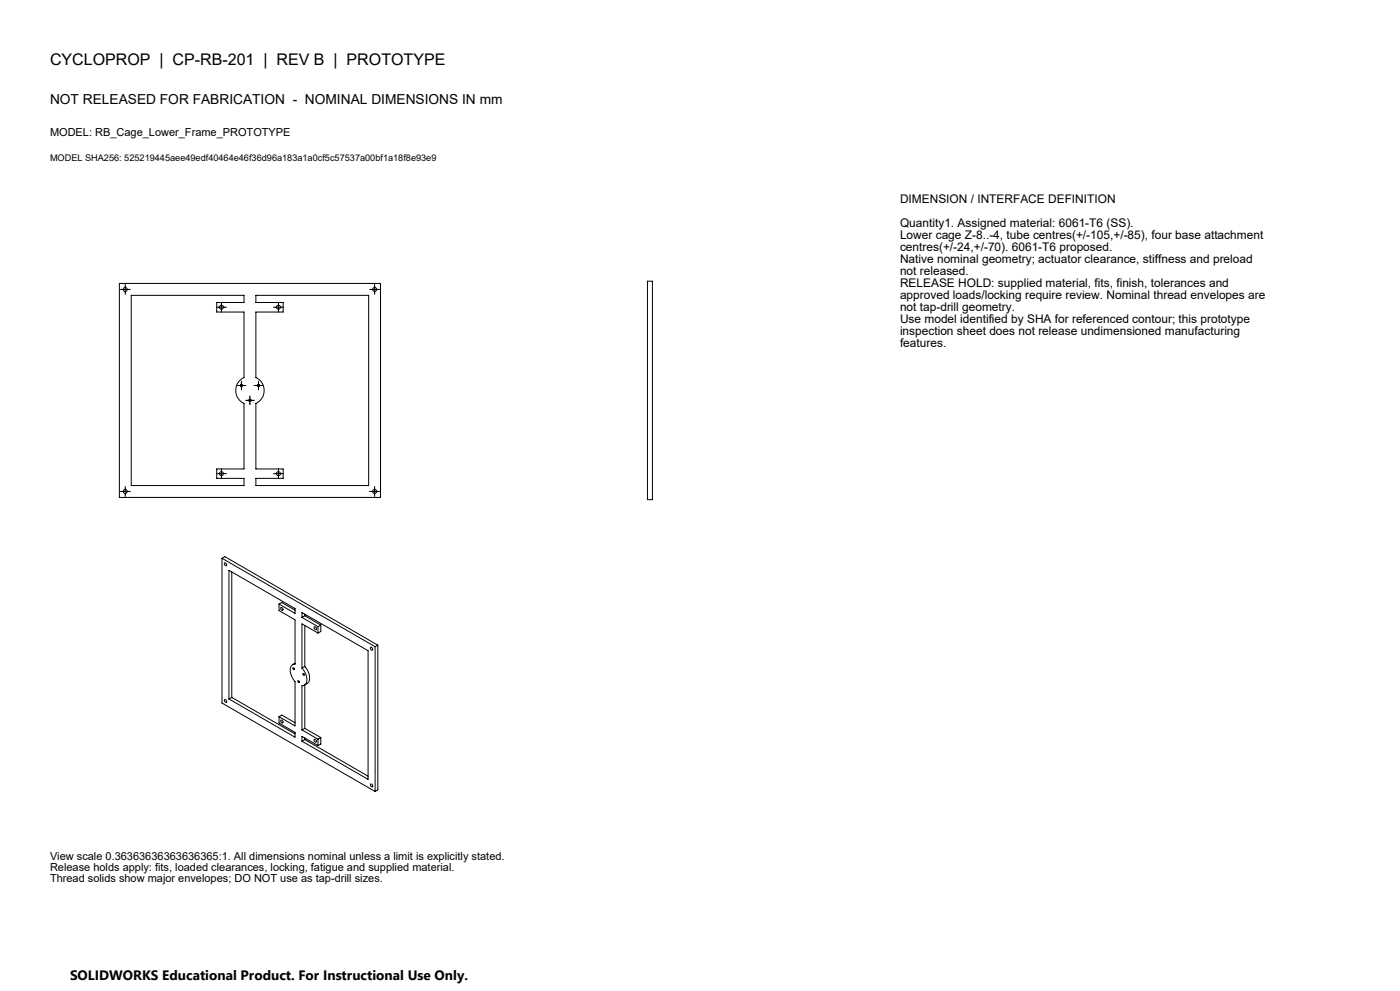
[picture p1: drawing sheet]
<svg xmlns="http://www.w3.org/2000/svg" width="420mm" height="297mm" viewBox="0 0 420 297" stroke-linecap="round" stroke-linejoin="round" font-family="sans-serif">
<defs><g id="words">
<text font-size="4.8" x="15" y="19.4">CYCLOPROP | CP-RB-201 | REV B | PROTOTYPE</text>
<g font-size="4.1">
<text x="15" y="31.1">NOT RELEASED FOR FABRICATION - NOMINAL DIMENSIONS IN mm</text>
<text x="21" y="293.7">SOLIDWORKS Educational Product. For Instructional Use Only.</text>
</g>
<g font-size="3.6">
<text x="270" y="60.8">DIMENSION / INTERFACE DEFINITION</text>
<text x="270" y="68">Quantity1. Assigned material: 6061-T6 (SS).</text>
<text x="270" y="71.6">Lower cage Z-8..-4, tube centres(+/-105,+/-85), four base attachment</text>
<text x="270" y="75.2">centres(+/-24,+/-70). 6061-T6 proposed.</text>
<text x="270" y="78.8">Native nominal geometry; actuator clearance, stiffness and preload</text>
<text x="270" y="82.4">not released.</text>
<text x="270" y="86">RELEASE HOLD: supplied material, fits, finish, tolerances and</text>
<text x="270" y="89.6">approved loads/locking require review. Nominal thread envelopes are</text>
<text x="270" y="93.2">not tap-drill geometry.</text>
<text x="270" y="96.8">Use model identified by SHA for referenced contour; this prototype</text>
<text x="270" y="100.4">inspection sheet does not release undimensioned manufacturing</text>
<text x="270" y="104">features.</text>
</g>
<g font-size="3.3">
<text x="15" y="40.7">MODEL: RB_Cage_Lower_Frame_PROTOTYPE</text>
<text x="15" y="257.7">View scale 0.36363636363636365:1. All dimensions nominal unless a limit is explicitly stated.</text>
<text x="15" y="261.1">Release holds apply: fits, loaded clearances, locking, fatigue and supplied material.</text>
<text x="15" y="264.5">Thread solids show major envelopes; DO NOT use as tap-drill sizes.</text>
</g>
<text font-size="2.7" x="15" y="48.4">MODEL SHA256: 525219445aee49edf40464e46f36d96a183a1a0cf5c57537a00bf1a18f8e93e9</text>
</g></defs>
<g fill="none" stroke="#000" stroke-width=".3">
<path d="M35.8 84.9h78.4v64.2h-78.4zM36.1 86.7h3M37.6 85.2v3.1M39.4 88.5h33.8v2.2h-8.2v2.8h8.2v19.6a4.3 4.3 0 0 0-2.5 3.9 4.3 4.3 0 0 0 2.5 3.9v19.6h-8.2v2.9h8.2v2.1h-33.8zM64.9 92.1h3M66.4 90.6v3M76.8 88.5h33.8v57h-33.8v-2.1h8.1v-2.9h-8.1v-19.6a4.3 4.3 0 0 0 2.4-3.9 4.3 4.3 0 0 0-2.4-3.9v-19.6h8.1v-2.8h-8.1zM82 92.1h3.1M83.5 90.6v3M110.9 86.7h3M112.4 85.2v3.1M194.2 84.3h1.5v65.5h-1.5z"/>
<path d="M71.1 115.5h2.6M72.4 114.2v2.6M73.7 120h2.6M75 118.7v2.6M76.2 115.5h2.6M77.5 114.2v2.6M36.1 147.3h3M37.6 145.8v3M64.9 142h3M66.4 140.4v3.1M82 142h3.1M83.5 140.4v3.1"/>
<path d="M110.9 147.3h3M112.4 145.8v3M66.6 167.3l45.9 26.5M66.6 167.3v43.4l45.9 26.5M66.6 167.3l.9-.5 45.8 26.6M67.4 168.7a.43 .43 0 0 1 .6 .3 .43 .43 0 0 1-.4 .5l-.3-.4zM69.5 171.4v37.6M83.7 181v2l4.8 2.8v13.2a1.84 1.84 0 0 0-1.3 2.9l.5 1.2 .8 1.2v13.3l-4.8-2.8M83.7 181l4.8 2.8v-1.4l-19.8-11.5v38.6M83.7 181l.9-.4 3.9 2.3M84.3 182.1a.48 .48 0 0 1 .5 .3 .48 .48 0 0 1-.2 .5l-.4-.4zM88.5 198.8l-.7 .4"/>
<path d="M90.6 185v-1.4l19.8 11.4v38.6l-19.8-11.5M90.6 185l4.8 2.8M91.4 199.7a4.2 4.2 0 0 1 1.1 4.9l-1.2 .7M91.4 184.5l-.8 .5M91.4 184.5l4.8 2.8M91.4 184.1v.4M91.4 187.4v12.3M91.4 199.7l-.8 .5M94.3 187.9a.48 .48 0 0 1 .6 .2 .48 .48 0 0 1-.2 .6l-.5-.5zM95.4 189.7l-4.8-2.7v13.2M95.4 187.8v1.9M96.2 187.3l-.8 .5"/>
<path d="M96.2 187.3v2l-.8 .4M111.2 194a.48 .48 0 0 1 .5 .3 .48 .48 0 0 1-.2 .6l-.4-.5zM112.5 193.8v43.4M113.3 193.4v43.3l-.8 .5M113.3 193.4l-.8 .4M67.3 209.8a.44 .44 0 0 1 .6 .1 .44 .44 0 0 1-.2 .6zM68.7 209.5l19.8 11.4v-1.4l-4.8-2.8v-1.9M69.5 209l19 11M69.5 209l-.8 .5M83.7 214.8l.9-.5 3.9 2.3M84.3 215.8a.46 .46 0 0 1 .5 .3 .46 .46 0 0 1-.2 .6l-.3-.3zM87.8 200.2h.4v.5l-.2-.1z"/>
<path d="M90.6 200.2a4.2 4.2 0 0 1 1 4.9l-1 .4v13.3M90.6 218.8l4.8 2.7M90.8 201.9h.4v.5zM91.4 205.3v13M91.4 218.3l-.8 .5M91.4 218.3l4.8 2.7M90.6 222.1v-1.4l4.8 2.7M91.4 221.2v.4M91.4 221.6l-.8 .5M91.4 221.6l19 11M94.3 221.6a.46 .46 0 0 1 .6 .3 .46 .46 0 0 1-.2 .6l-.4-.4zM95.4 221.5v1.9"/>
<path d="M96.2 221v2l-.8 .4M96.2 221l-.8 .5M111.1 235.1a.44 .44 0 0 1 .6 .1 .44 .44 0 0 1-.2 .6l-.3-.3z"/>
<circle cx="37.6" cy="86.7" r=".6"/>
<circle cx="66.4" cy="92.1" r=".6"/>
<circle cx="83.5" cy="92.1" r=".61"/>
<circle cx="112.4" cy="86.7" r=".61"/>
<circle cx="72.4" cy="115.5" r=".39"/>
<circle cx="75" cy="120" r=".39"/>
<circle cx="77.5" cy="115.5" r=".39"/>
<circle cx="37.6" cy="147.3" r=".59"/>
<circle cx="66.4" cy="142" r=".6"/>
<circle cx="83.5" cy="142" r=".61"/>
<circle cx="112.4" cy="147.3" r=".6"/>
<circle cx="89.6" cy="204.2" r=".27"/>
</g>
<use href="#words"/>
</svg>
